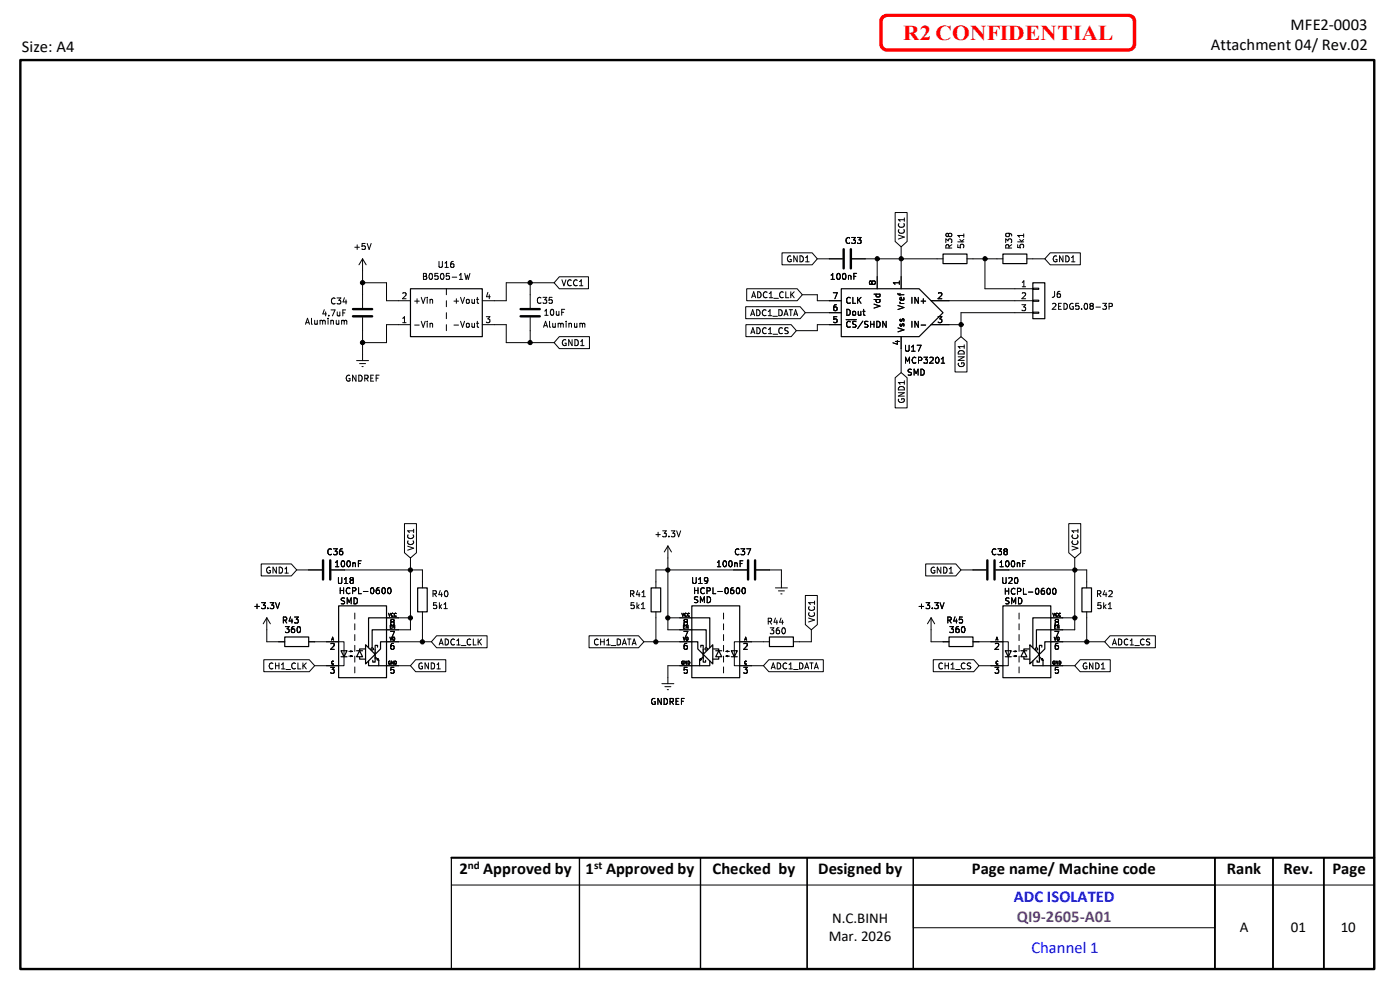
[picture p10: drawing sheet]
<svg xmlns="http://www.w3.org/2000/svg" width="297mm" height="210mm" viewBox="0 0 297 210" stroke-linecap="round" stroke-linejoin="round" font-family="sans-serif">
<defs><g id="words">
<text font-size="4.5" fill="#f00" x="191.6" y="8.4">R2 CONFIDENTIAL</text>
<g font-size="3.5">
<text x="4.7" y="11">Size: A4</text>
<text x="256.9" y="10.6">Attachment 04/ Rev.02</text>
<text x="273.8" y="6.4">MFE2-0003</text>
<text x="97.5" y="185.5">2</text>
<text x="102.5" y="185.5">Approved by</text>
<text x="124.2" y="185.5">1</text>
<text x="128.6" y="185.5">Approved by</text>
<text x="151.2" y="185.5">Checked by</text>
<text x="173.6" y="185.5">Designed by</text>
<text x="206.2" y="185.5">Page name/ Machine code</text>
<text x="260.3" y="185.5">Rank</text>
<text x="272.3" y="185.5">Rev.</text>
<text x="282.7" y="185.5">Page</text>
</g>
<g font-size="3.5" fill="#00f">
<text x="215.1" y="191.3">ADC ISOLATED</text>
<text x="218.8" y="202.2">Channel 1</text>
</g>
<text font-size="3.5" fill="#7030a0" x="215.7" y="195.5">QI9-2605-A01</text>
<g font-size="3.2">
<text x="176.5" y="195.8">N.C.BINH</text>
<text x="263.1" y="197.7">A</text>
<text x="273.9" y="197.7">01</text>
<text x="284.4" y="197.7">10</text>
<text x="175.8" y="199.6">Mar. 2026</text>
</g>
<g font-size="2.4">
<text x="99.2" y="184.4">nd</text>
<text x="126" y="184.4">st</text>
</g>
</g></defs>
<path d="M4.3 12.7h287.2v192.9h-287.2z" fill="none" stroke="#000" stroke-width=".51"/>
<path d="M187 3.4l.9-.5h51.5a1.68 1.68 0 0 1 1.5 1l.1 .3v5.5a1.63 1.63 0 0 1-1.3 1.2h-51.8a1.64 1.64 0 0 1-1.4-1.5v-4.9l.1-.6zM187.5 3.9l-.2 .6v4.9l.3 .6 .5 .2h51.4l.5-.2 .3-.4v-5.3l-.4-.6-.5-.1h-51.1z" fill="#f00"/>
<path d="M95.8 181.9h195.7" fill="none" stroke="#000" stroke-width=".42"/>
<g fill="none" stroke="#000" stroke-width=".21">
<path d="M75.3 52.5h.9M75.8 51.9v1M76.9 60h5.1v3.8h5.1M76.9 54.9v10.4M76.9 54.9l-.7 1.3M76.9 54.9l.8 1.3M77.5 51.6h-.7v.7l.6-.1 .1 .6-.2 .1-.5-.1M77.9 51.6l.4 1.3 .4-1.3M89.8 58l.6 .1 .1 .3-.2 .2 .3 .2-.2 .4-.6 .1zM89.8 58.6h.5M91.1 58.1l.2-.1a.68 .68 0 0 1 .4 .6 .68 .68 0 0 1-.4 .7l-.3-.5zM92.9 58h-.6l-.1 .6 .6-.1 .1 .6-.2 .2-.5-.2"/>
<path d="M93.1 55.5v1l.2 .2h.4l.2-.2v-1M93.6 58.1l.2-.1a.68 .68 0 0 1 .4 .6 .68 .68 0 0 1-.4 .7l-.4-.5zM94.4 55.8l.3-.3v1.2M94.4 56.7h.7M95.3 58h-.6v.6l.5-.1 .1 .6-.2 .2-.4-.2M95.9 58.8h1M96.2 55.5l-.4 .1-.2 .9 .2 .2 .5-.1-.1-.6h-.4l-.2 .2M97.5 59.3h.7M97.5 58.4l.3-.4v1.3M98.6 58l.3 1.3 .2-.9 .3 .9 .3-1.3M112.5 60v5.3M117.6 60h-10.2v3.8h-5.1"/>
<path d="M118.7 58.7h6.1v2.6h-6.1l-1.1-1.3zM119.2 59.4l.4 1.2 .5-1.2M121.2 59.5a.58 .58 0 0 0-.8 .5 .58 .58 0 0 0 .8 .5M122.5 59.5a.58 .58 0 0 0-.8 .5 .58 .58 0 0 0 .8 .5M122.9 59.7l.4-.3v1.2M165.9 53.6h6.4l1.1 1.3-1.1 1.3h-6.4zM167.8 54.4a.58 .58 0 0 0-.8 .6 .58 .58 0 0 0 .9 .5v-.5h-.3M169.1 54.3v1.2l-.7-1.2v1.2M169.7 54.3a.64 .64 0 0 1 .7 .6 .64 .64 0 0 1-.7 .6zM170.9 55.5h.8M170.9 54.7l.4-.4v1.2M173.4 54.9h5.3"/>
<path d="M176.3 59.3h.7M176.3 58.4l.4-.4v1.3M177.6 58.1l.2-.1a.68 .68 0 0 1 .5 .6 .68 .68 0 0 1-.5 .7l-.3-.5zM178.9 58.1l.1-.1a.68 .68 0 0 1 .5 .6 .68 .68 0 0 1-.5 .7 .83 .83 0 0 1-.1-1.2zM180 58.4v.9M180 58.5l.2-.1 .3 .1 .1 .8M180.3 50.5a.6 .6 0 0 0-.9 .4 .6 .6 0 0 0 .5 .7l.4-.1M180.7 50.4h.8l-.4 .5h.3l.1 .5-.3 .2-.5-.1M180.8 54.9h19.3M181.1 58.6h.5M181.7 58h-.6v1.3M181.9 50.4h.8l-.5 .5h.4l.1 .2-.1 .5-.7-.1"/>
<path d="M185 59.9l.2-.3h.4l.1 .3-.2 .4h-.4l-.1-.2M185 59.9l-.3-.3a.36 .36 0 0 0-.3 .4 .36 .36 0 0 0 .3 .3l.3-.2M185 59.9v.2M186.1 54.9v6.4M189.9 45.1h2.5v6.1l-1.2 1.2-1.3-1.2zM190.6 49.9l1.3 .4-1.3 .4M190.7 48.7a.6 .6 0 0 0 .4 .9 .6 .6 0 0 0 .8-.5l-.2-.4M190.7 47.5a.6 .6 0 0 0 .4 .8 .6 .6 0 0 0 .8-.5l-.2-.3M190.8 59.6v.7M190.8 60h-1.3l.4 .3M191.2 52.4v8.9M191.9 46.2v.7"/>
<path d="M191.9 46.6h-1.3l.4 .3M200.7 51.5v-.8l.5 .4 .2-.4 .5 .1-.1 .7M201.2 49.7l.3-.2 .4 .2v.4l-.2 .1-.5-.2M201.2 49.7l-.2-.2-.3 .2v.3l.2 .2 .3-.2M201.2 49.7v.3M201.3 52.6l-.1-.7h-.4l-.1 .7h1.2M201.9 51.9l-.6 .4M203.2 51.3h1.3M203.2 51.9v.6l.6 .1v-.7M203.6 50.8l.5 .5M203.8 51.9l.4-.1 .2 .1-.1 .7M203.8 51.9h.1"/>
<path d="M204.5 50h-1.3l.4 .3M204.5 49.6v.7M204.5 50.8l-.5 .4M205.1 54.9h7.7M209 54.9v6.4h10.1M213.4 51.5v-.8l.4 .4 .3-.4 .5 .1-.1 .7M213.9 49.5l.3 .2-.1 .4-.2 .1-.5-.1v-.4l.2-.2h.7l.3 .2v.4M214 52.6l-.1-.7h-.4l-.1 .7h1.2M214.6 51.9l-.6 .4M215.9 51.9v.6l.6 .1-.1-.5 .2-.3h.3l.3 .3-.2 .5M215.9 51.3h1.3M216.3 50.8l.5 .5"/>
<path d="M216.9 59.9l.3-.3v1.2M217.2 49.6v.7M217.2 50.8l-.5 .4M217.2 50h-1.3l.4 .3M217.8 54.9h3.9M222.8 53.6h6.4v2.6h-6.4l-1.1-1.3zM224.2 54.4a.58 .58 0 0 0-.8 .6 .58 .58 0 0 0 .8 .5v-.5h-.2M225.5 54.3v1.2l-.7-1.2v1.2M226.1 54.3a.64 .64 0 0 1 .7 .6 .64 .64 0 0 1-.7 .6zM227.3 54.7l.4-.4v1.2M227.3 55.5h.7M64.8 68.8l.4-1.3 .5 1.3"/>
<path d="M64.9 68.5h.6M66.1 67.5v1.1l.2 .2M66.8 67.9v.8h.5M67.3 67.9v.9M67.9 68.1l.3-.2 .3 .3M67.9 67.9v.9M68.5 68.2l.1-.3 .3 .1 .1 .8M68.5 68.2v.6M68.8 65.7l-.3 .9h.8M69.1 66.2v.8M69.6 67.5v.1M69.6 67.9v.9"/>
<path d="M69.8 66.9v.1M70.2 68.1l.2-.2 .3 .1v.8M70.2 67.9v.9M70.2 65.7h.9l-.6 1.3M71.1 63.3a.6 .6 0 0 0-.9 .5 .6 .6 0 0 0 .8 .6l.1-.1M71.3 67.9l.1 .8h.5M71.5 63.2h.8l-.4 .5 .3 .1 .1 .5-.2 .2-.6-.2M71.5 66.2l.1 .8 .5-.1M71.9 67.9v.9M72.1 66.2v.8M72.5 68.1l.4-.2 .1 .3M72.5 67.9v.9"/>
<path d="M72.7 66.4h.5M73 68.2l.2-.3 .3 .1 .1 .8M73 68.2v.6M73.1 63.2l-.3 .9h.8M73.3 65.7h-.6v1.3M73.4 63.6v.9M74.2 79.7l-.3-.1a.66 .66 0 0 0-.5 .7 .66 .66 0 0 0 .6 .6l.3-.2v-.4h-.3M75.5 79.6v1.3l-.7-1.3v1.3M75.6 76.5h2.6M76.1 79.6a.64 .64 0 0 1 .7 .6 .64 .64 0 0 1-.7 .7zM76.3 77.1h1.3M76.8 77.8h.2"/>
<path d="M76.9 67.4v9.1M79.2 79.6h-.5v1.3h.5M80.4 79.6h-.6v1.3M85.4 62.2l.5-.1 .2 .3-.7 1h.7M85.4 68.5h.7M85.4 67.5l.4-.3v1.3M87.1 68.9h-5.1v3.8h-5.1M88 63.9h.9M88 69h.9M88.5 63.4v.9M89.4 63.1l.4 1.2 .4-1.2M89.4 68.2l.4 1.2 .4-1.2"/>
<path d="M90.6 63.1v.1M90.6 63.5v.8M90.6 68.2v.1M90.6 68.6v.8M91.2 63.5v.8M91.2 68.6v.8M91.2 63.6l.2-.1 .3 .1 .1 .7M91.2 68.7l.2-.1 .3 .1 .1 .7M94.7 61.3v1.2M94.7 63.8v1.3M94.7 66.3v1.3M94.7 68.9v1.2"/>
<path d="M96.3 63.9h1M96.3 69h1M96.8 63.4v.9M97.7 63.1l.4 1.2 .5-1.2M97.7 68.2l.4 1.2 .5-1.2M99 63.6l.1-.1 .4 .1-.1 .7h-.4zM99 68.7l.1-.1 .4 .1-.1 .7h-.4zM100.1 63.5l.1 .8 .5-.1M100.1 68.6l.1 .8 .5-.1M100.7 63.5v.8M100.7 68.6v.8M101.1 63.5h.5"/>
<path d="M101.1 68.6h.5M101.3 63.1v1.1l.3 .1M101.3 68.2v1.1l.3 .1M102.3 68.9h5.1v3.8h10.2M103.2 67.2h.7l-.4 .4 .4 .2v.5l-.2 .2-.5-.2M103.5 62l-.3 .9h.8M103.8 62.5v.9M112.5 67.4v5.3M114.8 63.2a.5 .5 0 0 0-.6 0 .5 .5 0 0 0-.2 .6 .48 .48 0 0 0 .2 .5 .48 .48 0 0 0 .5 0l.1-.1M115.2 63.1h.8l-.4 .5h.3l.1 .5-.3 .2-.5-.1M115.3 69.4l.4-1.2 .5 1.2M115.4 69.1h.6"/>
<path d="M115.6 66.9h.7M115.6 66l.3-.4v1.3M116.6 68.2v1.1l.2 .1M116.9 65.7l.2-.1a.68 .68 0 0 1 .4 .7 .68 .68 0 0 1-.4 .6l-.3-.5zM117.1 63.1h-.6v.6l.6-.1v.6l-.1 .1-.5-.1M117.3 68.6v.8l.5-.1M117.8 68.6v.8M118 66l.1 .8h.5M118.4 68.7l.4-.1 .2 .2M118.4 68.6v.8M118.6 66v.9M118.7 71.4h6.4v2.6h-6.4l-1.1-1.3z"/>
<path d="M119 68.8l.1-.2 .3 .1 .1 .7M119 68.8v.6M119.2 66.3h.4M119.8 65.6h-.6v1.3M120.1 72.1a.59 .59 0 0 0-.8 .6 .59 .59 0 0 0 .8 .5v-.4h-.3M120.1 68.2v.1M120.1 68.2v.1zM120.1 68.6v.8M120.7 68.7l.2-.1 .3 .1v.7M120.7 68.6v.8M121.4 72.1v1.2l-.8-1.2v1.2M121.9 68.6v.8l.5-.1"/>
<path d="M122 72.1a.64 .64 0 0 1 .7 .6 .64 .64 0 0 1-.7 .6zM122.4 68.6v.8M122.9 60.6h.8M123 68.7l.4-.1 .2 .2M123 68.6v.8M123.2 73.3h.7M123.2 72.4l.3-.3v1.2M123.6 68.8l.1-.2 .3 .1 .1 .7M123.6 68.8v.6M158.2 65.1h11.6l1.1 1.2-1.1 1.3h-11.6zM158.2 68.9h9.7l1.1 1.2-1.1 1.3h-9.7zM158.4 61.3h10.7l1.1 1.2-1.1 1.3h-10.7z"/>
<path d="M159.3 67l.4-1.3 .4 1.3M159.3 70.8l.4-1.3 .4 1.3M159.4 66.6h.6M159.4 70.4h.6M159.5 63.2l.4-1.3 .4 1.3M159.6 62.8h.6M160.5 65.7a.64 .64 0 0 1 .8 .6 .64 .64 0 0 1-.8 .7zM160.6 69.5a.64 .64 0 0 1 .7 .6 .64 .64 0 0 1-.7 .7zM160.7 61.9a.64 .64 0 0 1 .8 .6 .64 .64 0 0 1-.8 .7zM162.5 65.8a.58 .58 0 0 0-.8 .6 .58 .58 0 0 0 .8 .5M162.6 69.6a.58 .58 0 0 0-.9 .6 .58 .58 0 0 0 .9 .5M162.7 62a.58 .58 0 0 0-.8 .5 .58 .58 0 0 0 .8 .6"/>
<path d="M163 67h.7M163 66.1l.4-.4v1.3M163 70.8h.7M163 69.9l.4-.4v1.3M163.2 62.3l.4-.4v1.3M163.2 63.2h.8M164 67.1h.9M164 70.9h1M164.2 63.3h.9M165.2 65.7a.64 .64 0 0 1 .8 .6 .64 .64 0 0 1-.8 .7zM166 69.6a.59 .59 0 0 0-.8 .5 .59 .59 0 0 0 .5 .7l.3-.1M166.2 62a.59 .59 0 0 0-.9 .5 .59 .59 0 0 0 .6 .7l.3-.1"/>
<path d="M166.3 67l.5-1.3 .4 1.3M166.5 66.6h.5M166.7 61.9v1.3h.6M167.2 69.6l-.5-.1-.2 .1v.4l.6 .3 .1 .3-.2 .2-.5-.1M167.4 65.7h.7M167.8 61.9v1.3M167.8 65.7v1.3M167.9 62.4l.6 .8M168.4 67l.4-1.3 .4 1.3M168.5 66.6h.6M168.5 61.9l-.7 .8M170.2 62.5h3.2v1.3h5.1"/>
<path d="M170.9 66.3h7.6M176.8 62.1h.8l-.5 1.3M177.5 64.6h-.3a.82 .82 0 0 0-.1 1.3l.4-.1v-.6l-.4-.1-.2 .3M177.5 67.2h-.6v.6l.1-.2 .5 .2v.5l-.2 .2-.4-.2M178.5 68.9h-5.1v1.2h-4.4M179.5 67.8h2.2M179.7 65.6a.64 .64 0 0 1 .7 .7 .64 .64 0 0 1-.7 .6zM180.4 63.2a.5 .5 0 0 0-.6 0 .5 .5 0 0 0-.2 .6 .48 .48 0 0 0 .2 .5 .48 .48 0 0 0 .5 0l.1-.1M180.4 68.3a.5 .5 0 0 0-.6 0 .5 .5 0 0 0-.2 .6 .48 .48 0 0 0 .2 .5 .48 .48 0 0 0 .5 0l.1-.1M180.9 63.1v1.2h.6M181 66.1l.3-.1 .2 .2-.1 .6h-.4zM181.6 68.2h-.5l-.2 .1v.4l.6 .2 .1 .3-.2 .2h-.5"/>
<path d="M181.9 63.1v1.2M182.1 66l.1 .8h.4M182.2 63.6l.5 .7M182.6 66v.9M182.7 63.1l-.8 .7M183 66h.5M183 68.1l-1.1 1.6M183.2 65.6v1.1l.3 .2M184.1 68.2h-.5l-.1 .1v.4l.5 .2 .1 .3-.2 .2h-.5M184.7 68.2v1.2M184.7 68.8h.7M185.4 64.5l1.3 .4-1.3 .5"/>
<path d="M185.4 63.5h1.3M185.4 62.4h1.3M185.4 68.2v1.2M185.9 64.1h.1M185.9 62.4l-.1 .4 .3 .2 .5-.1v-.5M185.9 63.5v.6M186 68.2a.64 .64 0 0 1 .7 .6 .64 .64 0 0 1-.7 .6zM186.6 63.5v.6l-.2 .1-.4-.1M188 68.2v1.2l-.7-1.2v1.2M189.9 72.4h.9M190.4 72.3v.7l-1-.3M190.5 64.8l1.3 .4-1.3 .5"/>
<path d="M190.5 62.2l.2 .3h1.1M190.5 69.6l1.3 .4-1.3 .4M190.9 64.4h.9M190.9 64.1l.3 .3M190.9 62.2v.5M191 67.7l-.1 .3 .2 .2 .2-.1 .1-.4h.3v.5M191 68.7l-.1 .3 .2 .2 .2-.1 .1-.4h.3v.5M191.2 71.4v7.6M191.7 63.1l.1 .4-.2 .2-.6-.1v-.5h.2l.1 .6M192.1 73.2v1.1l.3 .2h.3l.2-.2v-1.1M192.1 77v-1.2l.4 .9 .5-.9v1.2M193.4 74.5h.7"/>
<path d="M193.4 73.6l.4-.4v1.3M193.4 78.4l-.5-.1-.2 .1v.4l.6 .2 .1 .4-.3 .2-.4-.1M193.5 63.1v1.2M193.5 68.2v1.2M193.9 79.6v-1.3l.5 .9 .4-.9v1.3M194.3 75.9l-.4-.1a.66 .66 0 0 0-.4 .7 .66 .66 0 0 0 .6 .5l.2-.1M194.6 73.2h.8l-.5 1.3M194.8 63.1v1.2l-.7-1.2v1.2M194.8 68.2v1.2l-.7-1.2v1.2M194.9 76.5l.6-.1 .1-.2-.1-.3-.6-.1v1.2M195.4 78.3a.64 .64 0 0 1 .7 .7 .64 .64 0 0 1-.7 .6zM195.4 63.9h1"/>
<path d="M195.4 69h1M195.9 63.4v.9M196 75.8h.8l-.5 .5h.4l.1 .2-.1 .5-.7-.1M197.3 75.9l.4-.1 .3 .4-.8 .8h.8M197.5 63.8h21.6M197.5 68.9h6.4M198.6 75.9l.2-.1a.68 .68 0 0 1 .4 .6 .68 .68 0 0 1-.4 .6l-.3-.4zM199 67.2h.8l-.4 .4 .4 .2v.5l-.2 .2-.6-.2M199.1 62.2l.5-.1 .2 .3v.3l-.8 .7h.8M199.7 77h.7M199.7 76.2l.4-.4v1.2M202.6 72.5l1.3-1.1 1.2 1.1v6.4h-2.5z"/>
<path d="M203.3 75.7h1.3l-1.3 .8h1.3M203.4 77a.57 .57 0 0 0 .6 .8 .57 .57 0 0 0 .4-.8h-.4v.2M203.4 74.6a.65 .65 0 0 1 .8-.2 .65 .65 0 0 1 .4 .7h-1.3zM204.6 73.2v.7M204.6 73.5h-1.3l.4 .4M216.8 64.6h.8l-.4 .5 .4 .3-.1 .4-.2 .1-.5-.1M216.9 60.8h.7M216.9 62.2l.4-.1 .3 .3-.8 1h.8M219.1 61.1h1.3v.3h-1.3zM219.1 63.7h1.3v.2h-1.3zM219.1 66.2h1.3v.3h-1.3zM219.1 66.3h-15.2v5.1"/>
<path d="M223.3 64.5l.5-.2 .2 .4-.8 .9h.8M223.7 61.8v.9l-.2 .3-.3 .1M224.6 65h.4M224.9 61.8l-.4 .1-.2 .5 .1 .6h.5l.1-.1-.1-.5-.4-.1-.2 .2M225.2 64.3h-.6v1.3h.6M225.7 64.3a.64 .64 0 0 1 .7 .7 .64 .64 0 0 1-.7 .6zM227.7 64.4l-.4-.1a.64 .64 0 0 0-.4 .8 .64 .64 0 0 0 .8 .5v-.5h-.2M228.9 64.3h-.6l-.1 .7 .6-.1 .1 .5-.2 .2-.5-.1M229.4 65.5v.1M230.1 64.5l.2-.2a.68 .68 0 0 1 .4 .7 .68 .68 0 0 1-.4 .6l-.3-.4zM231.5 64.9l-.3-.3a.36 .36 0 0 1 .4-.3 .36 .36 0 0 1 .3 .3l-.2 .3M231.5 64.9l-.3 .3 .1 .3 .2 .1 .4-.2v-.4l-.2-.1"/>
<path d="M231.5 64.9h.2M232.5 65.2h1M233.9 64.3h.8l-.4 .6h.3l.1 .5-.2 .2-.6-.1M235.3 65h.6l.1-.2-.1-.3-.6-.2v1.3M77.4 80.3l.6-.1 .1-.5-.7-.1v1.3M77.7 80.3l.4 .6M78.7 80.2h.4M79.8 80.2h.4M189.9 80.1l1.3-1.1 1.2 1.1v6.4h-2.5zM190.6 83.3h1.3l-1.3 .7h1.3M190.7 84.7l-.1 .3a.66 .66 0 0 0 .7 .4 .66 .66 0 0 0 .6-.6l-.2-.2h-.4v.2M190.9 82l.8 .1 .2 .6h-1.3v-.3z"/>
<path d="M191.9 80.8v.7M191.9 81.2h-1.3l.4 .3M55.4 119.6h6.4l1.1 1.3-1.1 1.3h-6.4zM70.3 116.5a.5 .5 0 0 0-.6 0 .5 .5 0 0 0-.1 .6l.2 .5h.5M70.7 116.4h.8l-.4 .5 .4 .2-.1 .5h-.7M71.2 119.3l.3-.3v1.2M72.2 116.5a.91 .91 0 0 0-.1 1.1h.5l.1-.5-.2-.2-.4 .1-.1 .1M72.3 116.5h-.1M72.5 119.1l.2-.1a.68 .68 0 0 1 .4 .6 .68 .68 0 0 1-.4 .6l-.3-.4zM72.6 116.4l-.3 .1M73.7 119.1l.2-.1a.68 .68 0 0 1 .5 .6 .68 .68 0 0 1-.5 .6l-.3-.4zM74.8 119.5l.3-.1 .3 .1v.7"/>
<path d="M74.8 119.4v.8M76 119.5h.5M76.6 119h-.6v1.2M85.8 111.1h2.5v6.2l-1.2 1.1-1.3-1.1zM86.5 115.9l1.3 .4-1.3 .4M86.6 113.5a.58 .58 0 0 0 .5 .8 .58 .58 0 0 0 .5-.8M86.6 114.7a.58 .58 0 0 0 .5 .8 .58 .58 0 0 0 .5-.8M87.1 118.4v15.2h-5.1M87.8 112.6h-1.3l.3 .4M87.8 112.3v.7M139.1 113.4h1M139.6 112.9v1"/>
<path d="M140.6 112.6h.8l-.5 .5 .4 .1M141.3 113.2h.1M141.3 113.2v.6l-.7-.1M141.7 115.8l-.8 1.3M141.7 115.8l.8 1.3M141.7 115.8v17.8h5.1M141.9 113.7v.2M142.4 112.6h.8l-.5 .5 .4 .1v.5l-.1 .2-.6-.2M143.6 112.6l.4 1.3 .4-1.3M152.2 119.3l.3-.3v1.2M153.5 119.1l.2-.1a.68 .68 0 0 1 .5 .6 .68 .68 0 0 1-.5 .6l-.3-.4zM154.7 119.1l.2-.1a.68 .68 0 0 1 .4 .6 .68 .68 0 0 1-.4 .6l-.3-.4z"/>
<path d="M155.9 119.4v.8M155.9 119.5l.4-.1 .1 .1v.7M156.8 116.5a.6 .6 0 0 0-.9 .5 .6 .6 0 0 0 .6 .7l.3-.1M157 119.5h.4M157.2 116.4h.8l-.4 .5 .3 .1v.6l-.2 .1-.5-.1M157.6 119h-.6v1.2M158.4 116.4h.9l-.6 1.3M196.4 119.6h6.4l1.1 1.3-1.1 1.3h-6.4zM211.3 116.5l-.3-.1-.3 .1a.7 .7 0 0 0 .2 1.2l.4-.1M211.7 116.4h.8l-.5 .5 .4 .1v.6h-.7M212.1 119.3l.4-.3v1.2M213.2 117a.39 .39 0 0 0-.2 .5 .39 .39 0 0 0 .6 .2 .39 .39 0 0 0 .1-.6l-.3-.1"/>
<path d="M213.2 117l-.2-.3a.36 .36 0 0 1 .3-.3 .36 .36 0 0 1 .4 .3l-.3 .3M213.2 117h.2M213.4 119.1l.3-.1a.68 .68 0 0 1 .4 .6 .68 .68 0 0 1-.4 .6l-.4-.4zM214.7 119.1l.1-.1a.68 .68 0 0 1 .5 .6 .68 .68 0 0 1-.5 .6l-.3-.4zM215.8 119.5l.4-.1 .2 .1v.7M215.8 119.4v.8M217 119.5h.4M217.6 119h-.6v1.2M226.7 111.1h2.6v6.2l-1.3 1.1-1.3-1.1zM227.4 115.9l1.3 .4-1.3 .4M227.5 114.7l-.1 .3 .1 .3a.7 .7 0 0 0 1.2-.2l-.1-.4M227.5 113.5l-.1 .2 .1 .3a.7 .7 0 0 0 1.2-.2l-.1-.3"/>
<path d="M228 118.4v15.2h-5.1M228.7 112.6h-1.3l.4 .4M228.7 112.3v.7M54.1 128.7h.9M54.5 128.1v1M55.5 127.8h.8l-.4 .6 .4 .2-.1 .5-.7-.1M56 140h9.6l1.2 1.2-1.2 1.3h-9.6zM56.6 131.1v5h3.8M56.6 131.1l-.8 1.2M56.6 131.1l.8 1.2M56.8 129v.1M57.3 120.4l-.3-.1a.66 .66 0 0 0-.4 .7 .66 .66 0 0 0 .5 .6l.3-.1v-.5h-.3"/>
<path d="M57.3 127.8h.8l-.4 .6h.3v.7l-.7-.1M58.5 127.8l.4 1.3 .4-1.3M58.6 120.3v1.3l-.7-1.3v1.3M59.2 120.3a.64 .64 0 0 1 .7 .6 .64 .64 0 0 1-.7 .7zM60.1 131.6l.6-.1 .1-.5-.7-.1v1.3M60.4 131.6l.4 .6M60.5 121.6h.7M60.5 120.7l.3-.4v1.3M60.5 132.9h.8l-.4 .5 .4 .2-.1 .6-.7-.1M61.6 130.9l-.3 .8h.8M61.9 131.3v.9M62.4 132.9h-.2a.79 .79 0 0 0-.1 1.3l.4-.1v-.6l-.4-.1-.3 .2"/>
<path d="M62.5 130.9h.8l-.4 .5 .4 .2-.1 .5-.7-.1M62.9 120.9h5.4M63.2 133l.1-.1a.68 .68 0 0 1 .5 .7 .68 .68 0 0 1-.5 .6 .87 .87 0 0 1-.1-1.2zM65.5 136.1h7.5v5.1h-6.2M70.2 136.6l.5-.1 .2 .3-.8 1h.8M70.3 120.9h19.3v3.8M70.4 135.8l.2-.6 .2 .6M70.4 135.6h.3M71.2 120.2h.7M71.8 122.5v1l.2 .3 .4-.1 .1-.2v-1M72.2 125.3h.7M72.2 124.7v1.2"/>
<path d="M72.9 124.7v1.2M73.1 123.8h.7M73.1 122.9l.3-.4v1.3M73.1 126.9l-.5-.1-.2 .2v.3a.49 .49 0 0 1 .6 .2 .49 .49 0 0 1 0 .6h-.6M73.7 128.1v-1.3l.4 1 .4-1v1.3M74 138.2h.8l-.4 .1v-.3l.4 .2M74 139.2h.8l-.4 .1v-.2l.4 .1M74.3 124.8l-.3-.1-.3 .1a.7 .7 0 0 0 .2 1.1l.4-.1M74.3 122.6v.2l.2 .3M74.4 122.6l.4-.1 .1 .1v.3l-.1 .2M74.4 122.6h-.1M74.5 123.1l-.2 .2 .2 .5 .4-.1 .1-.4-.2-.2"/>
<path d="M74.5 123.1h.3M74.8 125.3h.6l.1-.2-.1-.3-.6-.1v1.2M75.1 126.8a.64 .64 0 0 1 .7 .7 .64 .64 0 0 1-.7 .6zM75.3 130v1.3M75.3 132.3v1.3M75.3 134.6v1.3M75.3 136.9v1.3M75.3 139.2v1.3M76.1 124.7v1.2h.6M77.1 125.5h1M78.7 124.8l.2-.1a.68 .68 0 0 1 .5 .6 .68 .68 0 0 1-.5 .6l-.3-.4zM80.4 124.7h-.2a.79 .79 0 0 0-.1 1.2h.3l.1-.6-.4-.1-.3 .2"/>
<path d="M81.2 124.8l.1-.1a.68 .68 0 0 1 .5 .6 .68 .68 0 0 1-.5 .6l-.3-.4zM82 136.1h9.5M82 131.1h5.1M82.3 124.8l.2-.1a.68 .68 0 0 1 .5 .6 .68 .68 0 0 1-.5 .6l-.3-.4zM82.4 130.1l.2 .6 .2-.6M82.8 132.9h.2M82.8 133.9h.9l-.8 1.9-.2-.6M83.1 131.9l-.2-.2 .2-.3 .5 .1v.3l-.2 .1M83.1 131.9h.3M83.1 131.9l-.2 .3v.2l.2 .3M83.4 132.6v.7M83.4 132.6l.3 .7v-.7"/>
<path d="M83.4 130.1a.33 .33 0 0 0-.4 .2 .33 .33 0 0 0 .1 .4h.3M83.4 132.7l-.6-.1v.7h.3M83.4 135.2l.3 .1v.5l-.3-.1zM83.4 130.1v.1M83.4 131.9l.2 .3v.3l-.2 .2M83.5 136.5h-.4a.91 .91 0 0 0-.1 1.2l.4 .1 .2-.2v-.4l-.2-.3-.4 .1-.1 .2M84 130.1a.33 .33 0 0 0-.3 .2 .33 .33 0 0 0 .1 .4h.2M84 130.1v.1M88.2 140h6.4v2.5h-6.4l-1.1-1.3zM89.6 129.8v6.3M91.9 126l.6-.1v-.5l-.6-.1v1.3M92.2 126l.4 .6"/>
<path d="M92.6 127.8h-.6l-.1 .6h.6l.2 .5-.3 .2-.5-.1M92.6 134.9h10.7v2.5h-10.7l-1.1-1.3zM93.2 136.8l.4-1.2 .4 1.2M93.2 127.8v1.3M93.3 136.5h.6M93.3 128.7l.4 .4M93.4 125.3l-.3 .9h.8M93.7 125.7v.9M93.7 128.3l-.5 .5M94.2 129.1h.7M94.2 128.2l.3-.4v1.3M94.4 125.4l.2-.1a.68 .68 0 0 1 .5 .6 .68 .68 0 0 1-.5 .7l-.3-.5z"/>
<path d="M94.4 135.6h.5a.7 .7 0 0 1-.2 1.2h-.3zM96.4 135.7l-.2-.1h-.3a.7 .7 0 0 0 .2 1.2l.3-.1M96.9 136.8h.7M96.9 135.9l.4-.3v1.2M97.9 136.9h.9M99.9 135.7a.5 .5 0 0 0-.6 0 .5 .5 0 0 0-.2 .6 .48 .48 0 0 0 .2 .5 .48 .48 0 0 0 .5 0l.1-.1M100.4 135.6v1.2h.6M101.4 135.6v1.2M101.6 136.1l.6 .7M102.2 135.6l-.8 .7M125 134.9h10.5l1.1 1.2-1.1 1.3h-10.5zM126.9 135.7a.56 .56 0 0 0-.8 .5 .56 .56 0 0 0 .8 .5"/>
<path d="M127.4 136.1h.8M127.4 135.6v1.2M128.2 135.6v1.2M128.7 136.8h.8M128.7 135.9l.4-.3v1.2M129.7 136.9h.9M130.9 135.6a.64 .64 0 0 1 .8 .6 .64 .64 0 0 1-.8 .6zM132 136.8l.5-1.2 .4 1.2M132.2 136.5h.6M133.1 135.6h.8M133.5 135.6v1.2M133.8 126l.7-.1v-.5l-.7-.1v1.3"/>
<path d="M134.1 126l.4 .6M134.1 136.8l.4-1.2 .5 1.2M134.2 136.5h.6M134.5 127.8h-.6v.6h.6l.1 .5-.3 .2-.4-.1M135.1 127.8v1.3M135.2 128.7l.4 .4M135.3 125.3l-.3 .9h.8M135.6 125.7v.9M135.6 128.3l-.5 .5M136.1 129.1h.7M136.1 128.2l.3-.4v1.3M136.2 126.6h.7"/>
<path d="M136.2 125.7l.4-.4v1.3M136.6 136.1h10.2M139.1 129.8v6.3M141.7 131.1h5.1M144.7 130.1l.2 .6 .2-.6M145 132.9h.2M145.1 133.9h.8l-.7 1.9-.3-.6M145.4 131.9l-.3-.2a.36 .36 0 0 1 .4-.3 .36 .36 0 0 1 .3 .3l-.2 .2M145.4 131.9l-.3 .3 .1 .3 .2 .2M145.4 131.9h.2M145.5 130.1a.31 .31 0 0 0-.3 .4 .31 .31 0 0 0 .4 .2M145.5 130.1h.1"/>
<path d="M145.5 130.1l.1 .1M145.6 131.9l.2 .3v.3l-.2 .2M145.6 132.7l-.6-.1v.7h.3M145.6 132.6v.7M145.6 132.6l.4 .7v-.7M145.6 135.3h.3v.5h-.3zM145.7 136.5l-.4 .1-.1 .2-.1 .7 .3 .3 .4-.2-.1-.6h-.5l-.1 .2M146.1 130.1a.31 .31 0 0 0-.2 .4 .31 .31 0 0 0 .4 .2M146.1 130.1h.1M146.1 130.1l.2 .1M146.9 122.5v1l.3 .3 .4-.1 .1-.2v-1M147.4 124.7v1.2"/>
<path d="M147.4 125.3h.7M148 126.7l-.4-.1-.2 .1v.4a.49 .49 0 0 1 .5 .2 .49 .49 0 0 1 0 .5h-.6M148.1 124.7v1.2M148.2 123.8h.8M148.2 122.9l.4-.4v1.3M148.6 127.8v-1.2l.4 .9 .4-.9v1.2M149.4 124.8l-.2-.1-.3 .1a.7 .7 0 0 0 .2 1.1l.3-.1M150 125.3h.6l.1-.2-.1-.3-.6-.1v1.2M150 126.6a.64 .64 0 0 1 .8 .6 .64 .64 0 0 1-.8 .6zM150.2 123.1l-.3 .2-.4-.1v-.6l.4-.1a.82 .82 0 0 1-.1 1.3h-.2M151.3 124.7v1.2h.5M152.2 120.2h.7"/>
<path d="M152.3 125.5h.9M153.5 130v1.3M153.5 132.3v1.3M153.5 134.6v1.3M153.5 136.9v1.3M153.5 139.2v1.3M153.9 124.8l.2-.1a.68 .68 0 0 1 .4 .6 .68 .68 0 0 1-.4 .6l-.2-.1-.1-.3zM154 138.2l.4-.2v.3l-.4-.1h.8M154 139.2l.4-.1v.2l-.4-.1h.8M155.6 124.7h-.2a.79 .79 0 0 0-.2 1.2l.5-.1v-.5l-.5-.1-.2 .2M156.4 124.8l.1-.1a.68 .68 0 0 1 .5 .6 .68 .68 0 0 1-.5 .6 .83 .83 0 0 1-.1-1.1zM157.5 124.8l.2-.1a.68 .68 0 0 1 .4 .6 .68 .68 0 0 1-.4 .6l-.3-.4z"/>
<path d="M157.8 136.6l.6-.1 .1 .3-.7 1h.7M158 135.8l.2-.6 .2 .6M158 135.6h.3M158.5 120.9h-19.4v3.8M160.4 120.9h5.4v3.8M163 131.8l.7-.1v-.4l-.7-.2v1.3M163.1 140h11.6v2.5h-11.6l-1.1-1.3zM163.2 136.1h-7.4v5.1h6.2M163.3 131.8l.4 .6M163.4 133.2h.8l-.5 .4 .4 .2v.6l-.7-.1M164.5 124.7h2.5M164.5 131.1l-.3 .9h.8"/>
<path d="M164.8 131.6v.8M165.1 125.3h1.3M165.3 133.2h-.3a.82 .82 0 0 0-.1 1.3l.5-.2v-.5l-.5-.2-.2 .3M165.7 126h.2M165.7 131.1l-.3 .9h.8M166 133.3l.2-.1a.63 .63 0 0 1 .5 .6 .63 .63 0 0 1-.6 .6l-.2-.4zM166 131.6v.8M170.9 126.3h2.5v6.2l-1.3 1.1-1.2-1.1zM171.5 131.1l1.3 .4-1.3 .5M171.7 130l-.2 .3a.66 .66 0 0 0 .7 .5 .66 .66 0 0 0 .6-.6l-.1-.2M171.7 128.7l-.2 .4a.66 .66 0 0 0 .7 .4 .66 .66 0 0 0 .6-.6l-.1-.2M172.1 133.6v2.5h-3.8"/>
<path d="M172.8 127.8h-1.3l.4 .4M172.8 127.5v.7M195 128.7h1M195.5 128.1v1M196.5 127.8h.7l-.4 .6h.4v.6l-.2 .1-.5-.1M197.5 131.1v5h3.8M197.5 131.1l-.7 1.2M197.5 131.1l.8 1.2M197.8 129v.1M198 140h8.6l1.1 1.2-1.1 1.3h-8.6zM198.2 120.4a.57 .57 0 0 0-.7 .6 .57 .57 0 0 0 .8 .5v-.5h-.2M198.3 127.8h.8l-.5 .6h.4v.6l-.2 .1-.5-.1"/>
<path d="M199.4 127.8l.5 1.3 .4-1.3M199.6 120.3v1.3l-.8-1.3v1.3M200.2 120.3a.64 .64 0 0 1 .7 .6 .64 .64 0 0 1-.7 .7zM201.1 131.6l.7-.2v-.4l-.7-.1v1.3M201.4 131.6l.4 .6M201.4 121.6h.7M201.4 120.7l.4-.4v1.3M201.5 132.9h.8l-.5 .5 .4 .1v.7l-.7-.1M202.6 130.9l-.3 .8h.8M202.9 131.3v.9M203.4 132.9h-.3a.82 .82 0 0 0-.1 1.3l.5-.1v-.6l-.5-.1-.2 .2M203.9 120.9h5.3"/>
<path d="M204.1 133.1l.2-.2a.63 .63 0 0 1 .5 .7 .63 .63 0 0 1-.6 .6l-.2-.5zM204.2 130.9h-.6l-.1 .6 .2-.1 .5 .1v.5l-.2 .2-.5-.2M206.4 136.1h7.5v5.1h-6.2M211.2 136.6l.6-.1 .1 .3-.8 1h.8M211.2 120.9h19.3v3.8M211.3 135.8l.2-.6 .2 .6M211.4 135.6h.3M212.1 120.2h.8M212.7 122.5v1l.3 .3 .4-.1v-1.2M213.3 124.8v1.3M213.3 125.4h.7M214 122.6l.5-.1 .2 .4-.7 .9h.7"/>
<path d="M214 124.8v1.3M214.1 126.9l-.5-.1-.2 .2v.3l.6 .3 .1 .2-.3 .3h-.4M214.6 128.1v-1.3l.5 1 .4-1v1.3M214.9 138.2h.8l-.4 .1v-.3l.4 .2M214.9 139.2h.8l-.4 .1v-.2l.4 .1M215.3 124.9a.56 .56 0 0 0-.8 .5 .56 .56 0 0 0 .8 .5M215.9 122.8l-.3-.3a.68 .68 0 0 0-.4 .6 .68 .68 0 0 0 .4 .7l.3-.3M215.9 125.5l.6-.1v-.5l-.6-.1v1.3M215.9 122.8v.7M216.1 126.8a.64 .64 0 0 1 .7 .7 .64 .64 0 0 1-.7 .6zM216.2 130v1.3M216.2 132.3v1.3"/>
<path d="M216.2 134.6v1.3M216.2 136.9v1.3M216.2 139.2v1.3M217.1 124.8v1.3h.7M218.2 125.6h.9M219.8 124.9l.2-.1a.68 .68 0 0 1 .4 .6 .68 .68 0 0 1-.4 .7l-.3-.5zM221.5 124.8h-.3a.82 .82 0 0 0-.1 1.3l.5-.2v-.5l-.5-.1-.2 .2M222.2 124.9l.2-.1a.68 .68 0 0 1 .5 .6 .68 .68 0 0 1-.5 .7l-.3-.5zM222.9 136.1h11.5M222.9 131.1h5.1M223.4 130.1l.2 .6 .2-.6M223.4 124.9l.2-.1a.68 .68 0 0 1 .4 .6 .68 .68 0 0 1-.4 .7l-.3-.5z"/>
<path d="M223.7 132.9h.2M223.8 133.9h.8l-.7 1.9-.3-.6M224.1 131.9l-.2-.2 .2-.3h.4l.1 .2-.3 .3M224.1 131.9h.2M224.1 131.9l-.2 .3v.3l.2 .2M224.3 135.3h.4l-.1 .5-.3-.1zM224.3 132.7l-.6-.1v.7h.3M224.3 131.9l.3 .3v.2l-.3 .3M224.3 130.1h-.2l-.1 .5 .4 .1M224.3 130.1l.1 .1M224.3 132.6v.7M224.3 132.6l.4 .7v-.7"/>
<path d="M224.5 136.5h-.4l-.2 .3v.7l.2 .3 .4-.2 .1-.4-.1-.2-.4-.1-.2 .3M225 130.1h-.3l-.1 .5 .4 .1M225 130.1v.1M229.2 140h6.3v2.5h-6.3l-1.2-1.3zM230.5 129.8v6.3M232.8 126l.7-.1v-.5l-.7-.1v1.3M233.1 126l.5 .6M233.6 127.8h-.6l-.1 .6h.6v.7l-.6-.1M234.1 127.8v1.3M234.3 128.7l.4 .4M234.4 125.3l-.4 .9h.8M234.7 125.7v.9"/>
<path d="M234.7 128.3l-.6 .5M235.1 129.1h.7M235.1 128.2l.4-.4v1.3M235.2 125.4l.5-.1 .3 .4-.8 .9h.8M235.5 134.9h9.6v2.5h-9.6l-1.1-1.3zM236 136.8l.4-1.2 .5 1.2M236.1 136.5h.6M237.3 135.6a.64 .64 0 0 1 .7 .6 .64 .64 0 0 1-.7 .6zM239.3 135.7a.6 .6 0 0 0-.9 .4 .6 .6 0 0 0 .7 .7l.2-.1M239.8 136.8h.7M239.8 135.9l.3-.3v1.2M240.7 136.9h1"/>
<path d="M242.7 135.7l-.2-.1h-.3a.7 .7 0 0 0 .2 1.2l.3-.1M243.9 135.6h-.4l-.3 .2 .1 .3 .5 .2v.5h-.6M57.9 140.8l-.2-.2-.3 .1a.7 .7 0 0 0 .1 1.2l.4-.1M58.5 141.2h.7M58.5 140.6v1.3M59.2 140.6v1.3M59.7 141l.4-.4v1.3M59.7 141.9h.8M60.7 142h.9M62.7 140.8a.56 .56 0 0 0-.8 .5 .56 .56 0 0 0 .8 .5M63.2 140.6v1.3h.6M64.3 140.6v1.3"/>
<path d="M64.4 141.2l.6 .7M65 140.6l-.7 .8M70.1 141.6h.8l-.4 .4 .4 .2v.5l-.2 .1-.5-.1M70.1 142.7h.1M70.7 140.3a.33 .33 0 0 0-.3 .2 .33 .33 0 0 0 .1 .4h.2M70.7 140.8v.1M75.3 141.5v1.2M82 141.2h5.1M82.8 140.3l-.4 .1 .1 .5 .3-.1v-.2h-.1M83.4 140.3v.6l-.3-.6v.6M83.6 141.6h-.6l-.1 .6 .6-.1 .1 .6-.2 .1-.5-.1M83.7 140.3a.36 .36 0 0 1 .4 .2 .36 .36 0 0 1-.1 .4h-.3z"/>
<path d="M89.6 140.7a.59 .59 0 0 0-.8 .6 .59 .59 0 0 0 .8 .6v-.5h-.2M90.9 140.6v1.3l-.7-1.3v1.3M91.5 140.6a.64 .64 0 0 1 .7 .7 .64 .64 0 0 1-.7 .6zM92.7 141.9h.7M92.7 141l.3-.4v1.3M138.9 148.2h-.4a.69 .69 0 0 0-.3 .7 .69 .69 0 0 0 .6 .5l.2-.1v-.4h-.2M140.3 148.2v1.2l-.7-1.2v1.2M140.4 145h2.6M140.9 148.2a.64 .64 0 0 1 .7 .6 .64 .64 0 0 1-.7 .6zM141.1 145.7h1.2M141.6 146.3h.2M142.2 148.8l.6-.1v-.4l-.6-.1v1.2"/>
<path d="M142.5 148.8l.4 .6M143.4 148.8h.4M144 148.2h-.6v1.2h.6M144.6 148.8h.4M145 140.3l-.3 .1v.5l.3-.1v-.2h-.1M145.2 148.2h-.6v1.2M145.7 140.3v.6l-.4-.6v.6M145.8 141.6h-.6l-.1 .6 .6-.1 .1 .6-.2 .1-.5-.1M146 140.3a.36 .36 0 0 1 .3 .2 .36 .36 0 0 1-.1 .4h-.2zM146.8 141.2h-5.1v3.8M153.5 141.5v1.2M157.8 141.6h.7l-.4 .4 .4 .2v.5l-.2 .1-.5-.1"/>
<path d="M158.4 140.3h-.2a.31 .31 0 0 0-.2 .3 .31 .31 0 0 0 .4 .2M163.6 141.9l.4-1.3 .5 1.3M163.7 141.6h.7M164.9 140.6l.5 .1a.7 .7 0 0 1-.2 1.2h-.3zM166.9 140.8a.56 .56 0 0 0-.8 .5 .56 .56 0 0 0 .8 .5M167.4 141l.4-.4v1.3M167.4 141.9h.7M168.4 142h.9M169.6 140.6a.64 .64 0 0 1 .8 .7 .64 .64 0 0 1-.8 .6zM170.7 141.9l.5-1.3 .4 1.3M170.8 141.6h.6M171.8 140.6h.7"/>
<path d="M172.2 140.6v1.3M172.8 141.9l.4-1.3 .4 1.3M172.9 141.6h.6M199.9 140.8a.5 .5 0 0 0-.6 0 .5 .5 0 0 0-.1 .6 .48 .48 0 0 0 .2 .4 .48 .48 0 0 0 .5 .1v-.1M200.5 141.2h.7M200.5 140.6v1.3M201.2 140.6v1.3M201.8 141.9h.7M201.8 141l.3-.4v1.3M202.7 142h1M204.7 140.8l-.2-.2-.3 .1a.7 .7 0 0 0 .1 1.2l.4-.1M206 140.7l-.6-.1-.2 .3 .1 .3 .5 .2 .2 .2-.2 .3h-.6"/>
<path d="M211.1 141.6h.8l-.4 .4 .3 .2v.5l-.2 .1-.5-.1M211.7 140.3h-.2l-.2 .1v.4h.4M216.2 141.5v1.2M222.9 141.2h5.1M223.7 140.3a.33 .33 0 0 0-.3 .2 .33 .33 0 0 0 .1 .4l.3-.1v-.2h-.2M224.4 140.3v.6l-.4-.6v.6M224.5 141.6h-.6v.6l.6-.1 .1 .5-.3 .2-.4-.1M224.7 140.3l.3 .1-.1 .5h-.2zM230.5 140.7h-.5a.7 .7 0 0 0 .2 1.2l.4-.1v-.4h-.3M231.9 140.6v1.3l-.8-1.3v1.3M232.5 140.6a.64 .64 0 0 1 .7 .7 .64 .64 0 0 1-.7 .6zM233.7 141.9h.7"/>
<path d="M233.7 141l.3-.4v1.3M95.8 187.7h195.7M193.8 187.7h63.9v9.1h-63.9z"/>
<circle cx="76.9" cy="60" r=".46"/>
<circle cx="112.5" cy="60" r=".44"/>
<circle cx="186.1" cy="54.9" r=".45"/>
<circle cx="191.2" cy="54.9" r=".45"/>
<circle cx="209" cy="54.9" r=".45"/>
<circle cx="76.9" cy="72.7" r=".46"/>
<circle cx="112.5" cy="72.7" r=".44"/>
<circle cx="203.9" cy="68.9" r=".45"/>
<circle cx="87.1" cy="120.9" r=".44"/>
<circle cx="87.1" cy="131.1" r=".44"/>
<circle cx="89.6" cy="136.2" r=".44"/>
<circle cx="139.1" cy="136.2" r=".44"/>
<circle cx="141.7" cy="131.1" r=".44"/>
<circle cx="141.7" cy="120.9" r=".44"/>
<circle cx="228" cy="120.9" r=".45"/>
<circle cx="228" cy="131.1" r=".45"/>
<circle cx="230.6" cy="136.2" r=".45"/>
</g>
<g fill="none" stroke="#000" stroke-width=".25">
<path d="M200.1 53.9h5v2h-5zM212.8 53.9h5v2h-5zM219.1 60h2.6v7.6h-2.6zM87.1 61.3h15.2v10.1h-15.2zM178.5 61.3h16.5l5.1 5-5.1 5.1h-16.5zM60.4 135.1h5.1v2.1h-5.1zM71.8 128.5h10.2v15.3h-10.2zM72.3 138h1.3l-.6 1.3zM72.3 139.3h1.3M75.6 138h1.3M76.3 138l.6 1.3h-1.3zM76.3 139.4v.4h1.3"/>
<path d="M77.4 137.7h-1.1v.3M77.6 136.8l2 2-2 2zM79.6 139.3l.7 .8-.1-.4-.2 .3 .3 .1v1.1M79.6 139.4v1.1h-.5v-.4M79.6 137.8v1.9M80.1 137.3v-.4h-.5v1M82 131.1h-3.8v6.3M82 133.6h-3v3.8M82 136.1h-1.3v1.6l-1 1M88.6 124.7h2v5.1h-2zM138.1 124.7h2.1v5.1h-2.1zM146.8 128.5h10.1v15.3h-10.1z"/>
<path d="M146.8 131.1h3.8v6.3M146.8 133.6h3v3.8M146.8 136.1h1.2v1.6l1.1 1M148.7 137.3v-.4h.5v1M149.2 139.3l-.8 .8 .1-.4 .3 .3-.4 .1v1.1M149.2 139.4v1.1h.5v-.4M149.2 137.8v1.9M151.2 136.8v4l-2-2zM151.3 137.7h1.2v.3M151.8 138h1.3M152.5 138l.6 1.3h-1.3zM152.5 139.4v.4h-1.3"/>
<path d="M155.2 138h1.2l-.6 1.3zM155.2 139.3h1.2M163.2 135.1h5.1v2.1h-5.1zM201.3 135.1h5.1v2.1h-5.1zM212.8 128.5h10.1v15.3h-10.1zM213.3 138h1.2l-.6 1.3zM213.3 139.3h1.2M216.6 138h1.2M217.2 138l.6 1.3h-1.2zM217.2 139.4v.4h1.3M218.4 137.7h-1.2v.3M218.5 136.8l2 2-2 2z"/>
<path d="M220.5 139.3l.8 .8-.2-.4-.2 .3 .4 .1v1.1M220.5 139.4v1.1h-.5v-.4M220.5 137.8v1.9M221 137.3v-.4h-.5v1M222.9 131.1h-3.8v6.3M222.9 133.6h-3v3.8M222.9 136.1h-1.2v1.6l-1.1 1M229.5 124.7h2.1v5.1h-2.1zM78.2 140.2v1h3.8M150.6 140.2v1h-3.8M219.1 140.2v1h3.8M95.8 181.9h27.1v23.7h-27.1z"/>
<path d="M122.9 181.9h25.7v23.7h-25.7zM148.6 181.9h22.6v23.7h-22.6zM171.2 181.9h22.6v23.7h-22.6zM193.8 181.9h63.9v23.7h-63.9zM257.8 181.9h12.2v23.7h-12.2zM270.1 181.9h10.7v23.7h-10.7zM280.9 181.9h10.6v23.7h-10.6z"/>
<circle cx="78.9" cy="137.7" r=".26"/>
<circle cx="149.8" cy="137.7" r=".26"/>
<circle cx="219.9" cy="137.7" r=".26"/>
</g>
<path d="M179 52.9v4M180.5 52.9v4M74.9 65.6h4.1M74.9 67.1h4.1M110.4 65.6h4.1M110.4 67.1h4.1M68.5 118.9v4M70.1 118.9v4M158.7 118.9v4M160.2 118.9v4M209.5 118.9v4M211 118.9v4" fill="none" stroke="#000" stroke-width=".51"/>
<g fill="#000">
<circle cx="76.9" cy="60" r=".46"/>
<circle cx="112.5" cy="60" r=".44"/>
<circle cx="186.1" cy="54.9" r=".45"/>
<circle cx="191.2" cy="54.9" r=".45"/>
<circle cx="209" cy="54.9" r=".45"/>
<circle cx="76.9" cy="72.7" r=".46"/>
<circle cx="112.5" cy="72.7" r=".44"/>
<circle cx="203.9" cy="68.9" r=".45"/>
<circle cx="87.1" cy="120.9" r=".44"/>
<circle cx="87.1" cy="131.1" r=".44"/>
<circle cx="89.6" cy="136.2" r=".44"/>
<circle cx="139.1" cy="136.2" r=".44"/>
<circle cx="141.7" cy="131.1" r=".44"/>
<circle cx="141.7" cy="120.9" r=".44"/>
<circle cx="228" cy="120.9" r=".45"/>
<circle cx="228" cy="131.1" r=".45"/>
<circle cx="230.6" cy="136.2" r=".45"/>
</g>
<use href="#words"/>
</svg>
